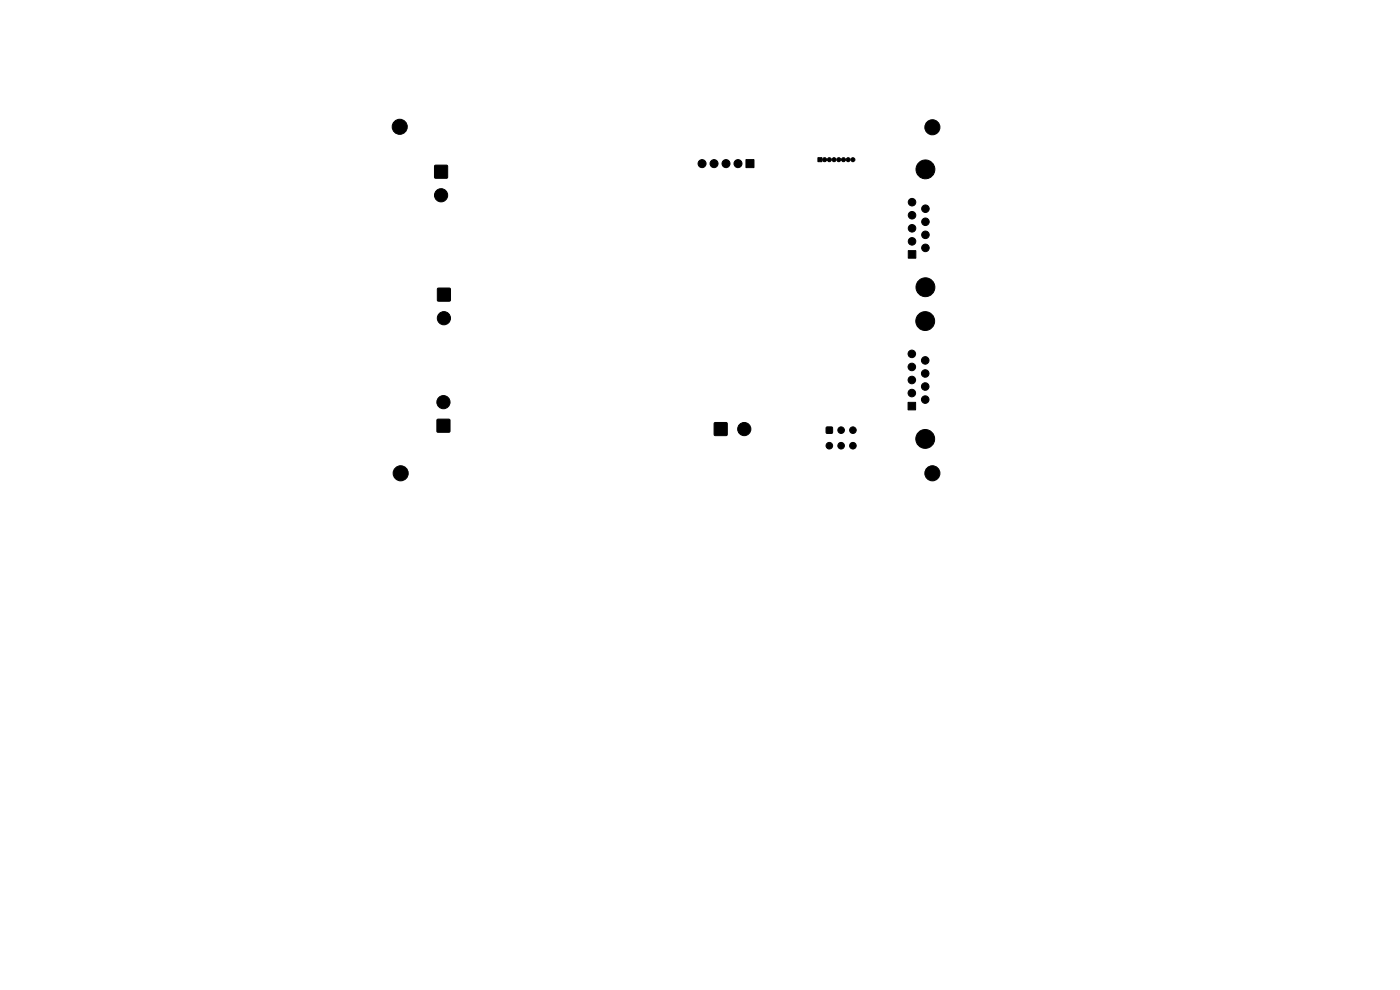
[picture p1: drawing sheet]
<svg xmlns="http://www.w3.org/2000/svg" width="297mm" height="210mm" viewBox="0 0 297 210" stroke-linecap="round" stroke-linejoin="round" font-family="sans-serif">
<g fill="#000" stroke="#000" stroke-width=".21">
<path d="M92.2 35.1h2.7v2.7h-2.7zM158.2 33.9h1.7v1.7h-1.7zM173.5 33.5h.9v.8h-.9zM192.7 53.2h1.6v1.6h-1.6zM92.8 61.2h2.7v2.6h-2.7zM92.7 89h2.7v2.6h-2.7zM151.6 89.7h2.6v2.6h-2.6zM175.3 90.6h1.3v1.3h-1.3zM192.6 85.4h1.6v1.6h-1.6z"/>
<circle cx="84.8" cy="26.9" r="1.6"/>
<circle cx="148.9" cy="34.7" r=".85"/>
<circle cx="151.5" cy="34.7" r=".85"/>
<circle cx="154" cy="34.7" r=".85"/>
<circle cx="156.6" cy="34.7" r=".85"/>
<circle cx="174.9" cy="33.9" r=".42"/>
<circle cx="175.9" cy="33.9" r=".42"/>
<circle cx="176.9" cy="33.9" r=".42"/>
<circle cx="177.9" cy="33.9" r=".42"/>
<circle cx="178.9" cy="33.9" r=".42"/>
<circle cx="179.9" cy="33.9" r=".42"/>
<circle cx="180.9" cy="33.9" r=".42"/>
<circle cx="196.3" cy="35.9" r="2"/>
<circle cx="197.8" cy="27" r="1.6"/>
<circle cx="93.6" cy="41.4" r="1.4"/>
<circle cx="193.5" cy="48.4" r=".8"/>
<circle cx="193.5" cy="42.9" r=".8"/>
<circle cx="193.5" cy="51.2" r=".8"/>
<circle cx="193.5" cy="45.7" r=".8"/>
<circle cx="196.3" cy="52.6" r=".8"/>
<circle cx="196.3" cy="47" r=".8"/>
<circle cx="196.3" cy="44.3" r=".8"/>
<circle cx="196.3" cy="49.8" r=".8"/>
<circle cx="94.2" cy="67.5" r="1.4"/>
<circle cx="193.4" cy="75.1" r=".8"/>
<circle cx="193.4" cy="77.8" r=".8"/>
<circle cx="196.3" cy="79.2" r=".8"/>
<circle cx="196.3" cy="76.5" r=".8"/>
<circle cx="196.3" cy="68.1" r="2"/>
<circle cx="196.3" cy="60.9" r="2"/>
<circle cx="94.1" cy="85.3" r="1.4"/>
<circle cx="157.9" cy="91" r="1.4"/>
<circle cx="175.9" cy="94.5" r=".7"/>
<circle cx="178.4" cy="91.2" r=".7"/>
<circle cx="178.4" cy="94.5" r=".7"/>
<circle cx="180.9" cy="94.5" r=".7"/>
<circle cx="180.9" cy="91.2" r=".7"/>
<circle cx="193.4" cy="80.6" r=".8"/>
<circle cx="193.4" cy="83.4" r=".8"/>
<circle cx="196.3" cy="84.8" r=".8"/>
<circle cx="196.3" cy="82" r=".8"/>
<circle cx="196.3" cy="93.1" r="2"/>
<circle cx="85" cy="100.4" r="1.6"/>
<circle cx="197.8" cy="100.4" r="1.6"/>
</g>
</svg>
